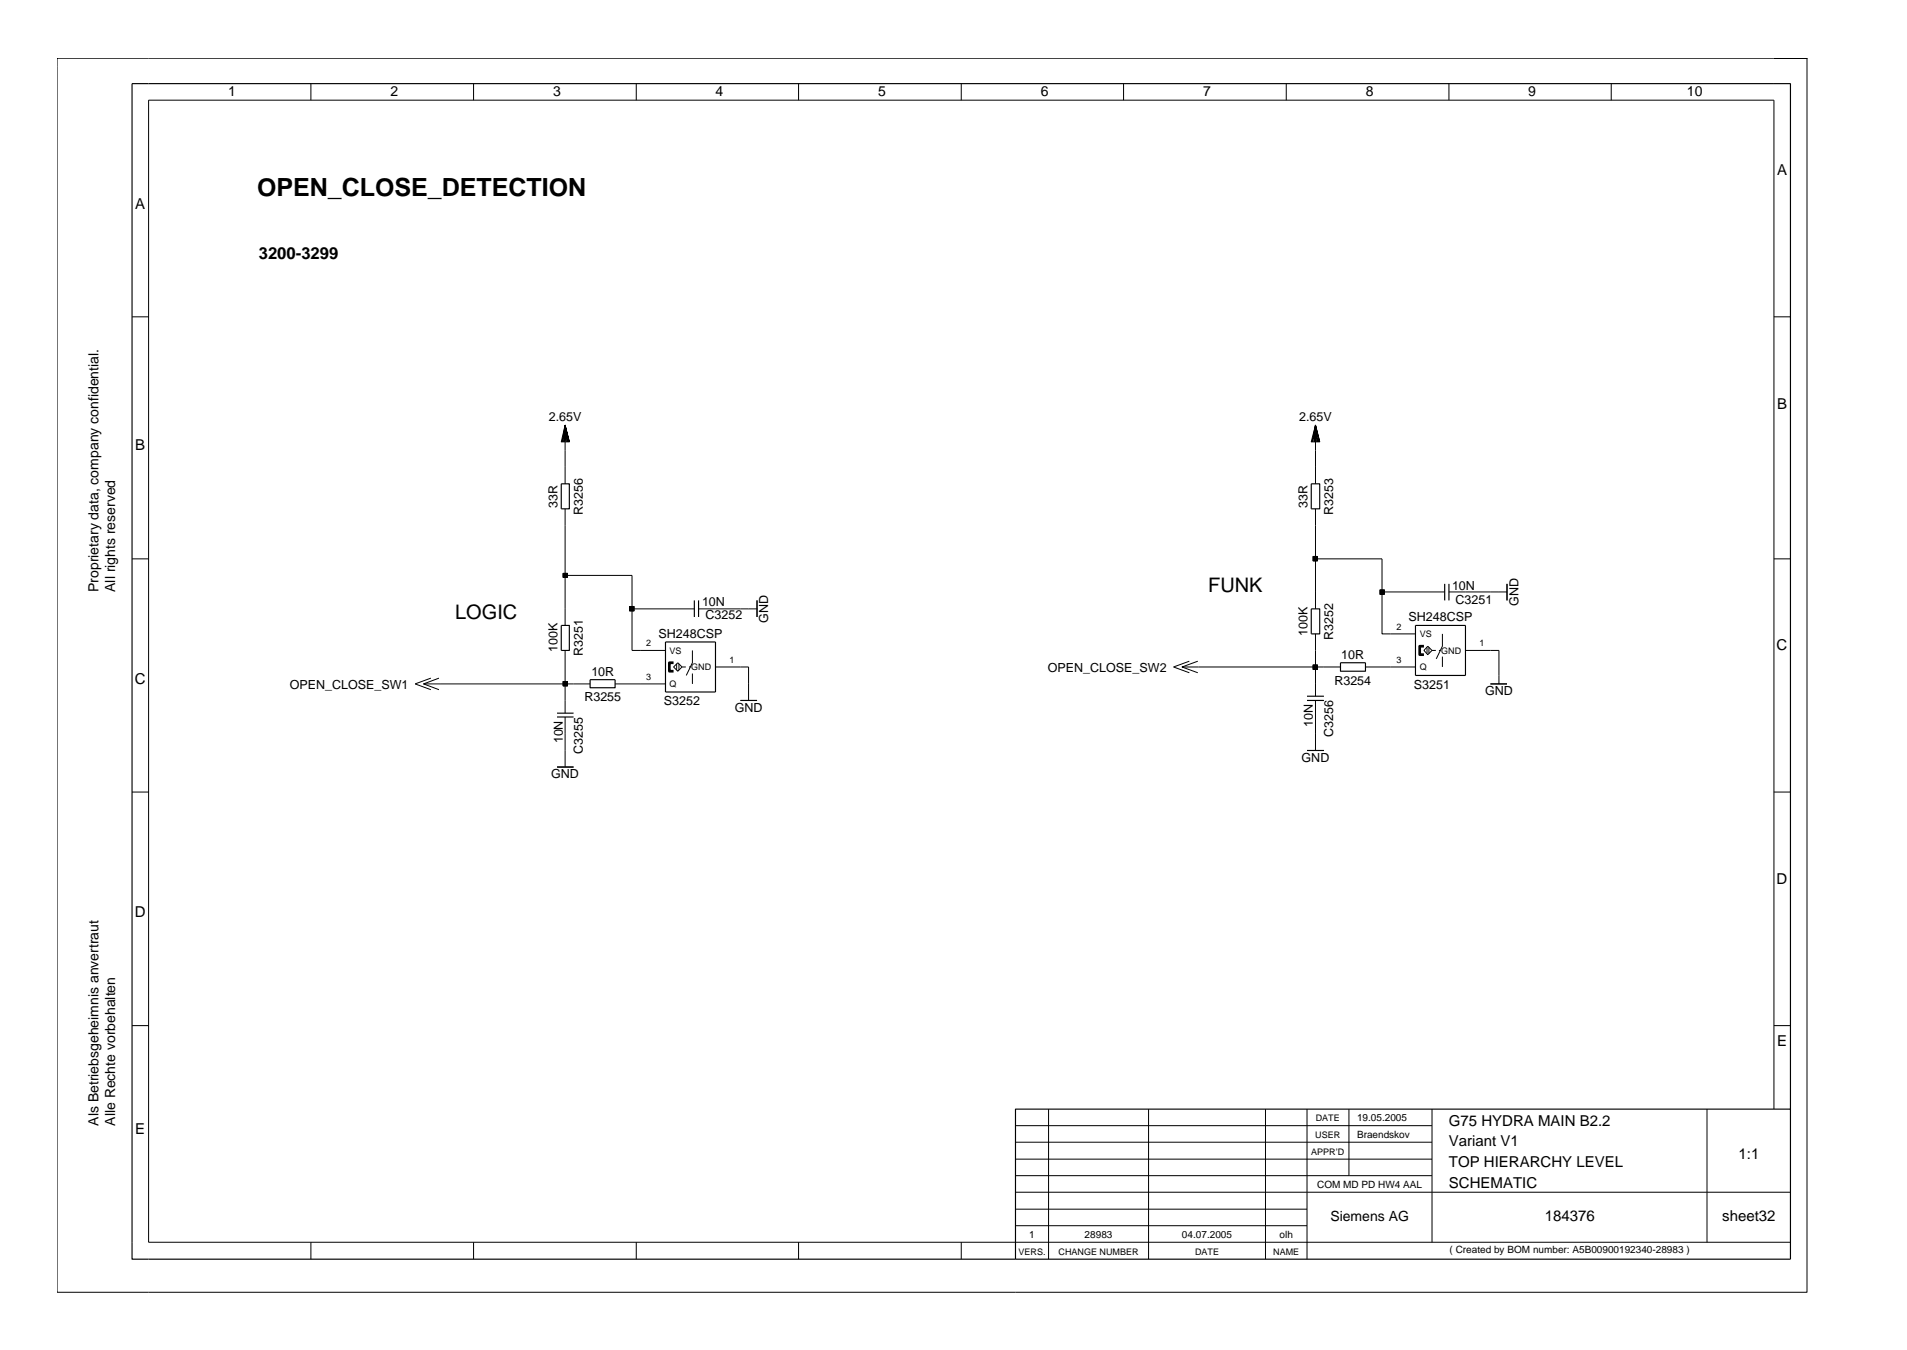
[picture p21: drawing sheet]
<svg xmlns="http://www.w3.org/2000/svg" width="420mm" height="297mm" viewBox="0 0 420 297" stroke-linecap="round" stroke-linejoin="round" font-family="sans-serif">
<defs><g id="words">
<text font-size="5.5" x="56.6" y="43.1">OPEN_CLOSE_DETECTION</text>
<g font-size="4.4">
<text x="266" y="130.2">FUNK</text>
<text x="100.2" y="136.2">LOGIC</text>
</g>
<text font-size="3.7" x="57" y="56.9">3200-3299</text>
<g font-size="3.3">
<text x="391.2" y="38.6">A</text>
<text x="29.7" y="45.9">A</text>
<text x="391.2" y="89.9">B</text>
<text x="29.7" y="99.1">B</text>
<text x="391.1" y="143.1">C</text>
<text x="29.7" y="150.5">C</text>
<text x="391.1" y="194.5">D</text>
<text x="29.7" y="201.8">D</text>
<text x="391.2" y="230.2">E</text>
<text x="29.7" y="249.5">E</text>
<text x="319" y="247.7">G75 HYDRA MAIN B2.2</text>
<text x="319" y="256.8">TOP HIERARCHY LEVEL</text>
<text x="319" y="252.3">Variant V1</text>
<text x="382.7" y="255">1:1</text>
<text x="319" y="261.5">SCHEMATIC</text>
<text x="340" y="268.8">184376</text>
<text x="379.1" y="268.8">sheet32</text>
</g>
<g font-size="3.1">
<text x="50.2" y="21.1">1</text>
<text x="86" y="21.1">2</text>
<text x="121.8" y="21.1">3</text>
<text x="157.5" y="21.1">4</text>
<text x="193.3" y="21.1">5</text>
<text x="229.1" y="21.1">6</text>
<text x="264.9" y="21.1">7</text>
<text x="300.7" y="21.1">8</text>
<text x="336.4" y="21.1">9</text>
<text x="371.4" y="21.1">10</text>
<text x="21.7" y="130.2" transform="rotate(-90 21.7 130.2)">Proprietary data, company confidential.</text>
<text x="25.3" y="130.2" transform="rotate(-90 25.3 130.2)">All rights reserved</text>
<text x="21.7" y="247.7" transform="rotate(-90 21.7 247.7)">Als Betriebsgeheimnis anvertraut</text>
<text x="25.3" y="247.7" transform="rotate(-90 25.3 247.7)">Alle Rechte vorbehalten</text>
<text x="292.9" y="268.8">Siemens AG</text>
</g>
<g font-size="2.8">
<text x="120.8" y="92.7">2.65V</text>
<text x="286" y="92.7">2.65V</text>
<text x="122.7" y="111.7" transform="rotate(-90 122.7 111.7)">33R</text>
<text x="128.3" y="113.2" transform="rotate(-90 128.3 113.2)">R3256</text>
<text x="287.8" y="111.7" transform="rotate(-90 287.8 111.7)">33R</text>
<text x="293.5" y="113.2" transform="rotate(-90 293.5 113.2)">R3253</text>
<text x="319.6" y="129.7">10N</text>
<text x="154.5" y="133.4">10N</text>
<text x="155.3" y="136.2">C3252</text>
<text x="169.1" y="137" transform="rotate(-90 169.1 137)">GND</text>
<text x="310.1" y="136.7">SH248CSP</text>
<text x="320.4" y="132.9">C3251</text>
<text x="334.3" y="133.3" transform="rotate(-90 334.3 133.3)">GND</text>
<text x="122.7" y="143.5" transform="rotate(-90 122.7 143.5)">100K</text>
<text x="145" y="140.3">SH248CSP</text>
<text x="287.8" y="139.9" transform="rotate(-90 287.8 139.9)">100K</text>
<text x="293.5" y="140.7" transform="rotate(-90 293.5 140.7)">R3252</text>
<text x="128.3" y="144.4" transform="rotate(-90 128.3 144.4)">R3251</text>
<text x="130.2" y="148.7">10R</text>
<text x="230.7" y="147.9">OPEN_CLOSE_SW2</text>
<text x="295.3" y="145.1">10R</text>
<text x="63.8" y="151.6">OPEN_CLOSE_SW1</text>
<text x="128.6" y="154.3">R3255</text>
<text x="146.2" y="155.2">S3252</text>
<text x="293.7" y="150.6">R3254</text>
<text x="311.3" y="151.6">S3251</text>
<text x="326.9" y="152.9">GND</text>
<text x="161.7" y="156.6">GND</text>
<text x="289" y="159.9" transform="rotate(-90 289 159.9)">10N</text>
<text x="123.9" y="163.6" transform="rotate(-90 123.9 163.6)">10N</text>
<text x="128.3" y="165.9" transform="rotate(-90 128.3 165.9)">C3255</text>
<text x="286.5" y="167.6">GND</text>
<text x="293.5" y="162.2" transform="rotate(-90 293.5 162.2)">C3256</text>
<text x="121.3" y="171.3">GND</text>
</g>
<g font-size="2.2">
<text x="298.7" y="246.7">19.05.2005</text>
<text x="298.7" y="250.5">Braendskov</text>
<text x="290" y="261.5">COM MD PD HW4 AAL</text>
<text x="226.6" y="272.5">1</text>
<text x="238.8" y="272.5">28983</text>
<text x="260.2" y="272.5">04.07.2005</text>
<text x="281.7" y="272.5">olh</text>
<text x="319.1" y="275.7">( Created by BOM number: A5B00900192340-28983 )</text>
</g>
<g font-size="2">
<text x="142.2" y="142.2">2</text>
<text x="147.3" y="143.8">VS</text>
<text x="307.4" y="138.5">2</text>
<text x="312.5" y="140.2">VS</text>
<text x="317.3" y="143.8">GND</text>
<text x="325.7" y="142.2">1</text>
<text x="142.2" y="149.5">3</text>
<text x="152.2" y="147.5">GND</text>
<text x="160.6" y="145.8">1</text>
<text x="307.4" y="145.8">3</text>
<text x="312.5" y="147.5">Q</text>
<text x="147.3" y="151.2">Q</text>
<text x="289.5" y="250.5">USER</text>
<text x="289.7" y="246.7">DATE</text>
<text x="288.7" y="254.1">APPR’D</text>
<text x="224.2" y="276.1">VERS.</text>
<text x="233" y="276.1">CHANGE NUMBER</text>
<text x="263.1" y="276.1">DATE</text>
<text x="280.3" y="276.1">NAME</text>
</g>
</g></defs>
<g fill="none" stroke="#000" stroke-width=".22">
<path d="M68.4 18.4v3.6M104.3 18.4v3.6M140.1 18.4v3.6M175.8 18.4v3.6M211.6 18.4v3.6M247.3 18.4v3.6M283.2 18.4v3.6M319 18.4v3.6M354.7 18.4v3.6M390.5 12.8h-377.9v271.5h385.2v-271.5M390.5 12.8h7.3h-7.3M394.2 18.4v225.6"/>
<path d="M29.1 69.7h3.6M390.5 69.7h3.7M123.7 97.2l.7-3.6-.5 3.6M124.1 97.2l.3-3.6-.2 3.6M124.7 97.2l-.3-3.6v12.9M124.8 97.2l-.4-3.6 .6 3.6M125.2 97.2l-.8-3.6 .9 3.6h-1.7l.8-3.6 .9 3.6M288.8 97.2l.8-3.6-.6 3.6M289.2 97.2l.4-3.6-.2 3.6M289.8 97.2l-.2-3.6v12.9M289.9 97.2l-.3-3.6 .5 3.6M290.3 97.2l-.7-3.6 .9 3.6h-1.8l.9-3.6 .9 3.6"/>
<path d="M124.4 112v25.6M289.6 112v22M29.1 123h3.6M124.4 126.6h14.7v16.5h7.4M139.1 134h13.8M153.8 134h12.9M166.7 132.1v3.6M289.6 139.5v13.7M289.6 123h14.6v7.2M304.2 130.2v9.3h7.4M304.2 130.2h13.8M317.5 139.5v2.7l-1.3 2.8"/>
<path d="M319 130.2h12.8M331.8 128.5v3.6M390.5 123h3.7M93.2 150.5h31.2v6.4M94.9 149.2l-3.5 1.3 3.5 1.3M96.6 149.2l-3.4 1.3 3.4 1.3M124.4 143.1v7.4h5.5M124.4 157.8v11M135.4 150.5h11.1M148.3 146.8l.9-1 .9 1-.9 .9zM149 146.1v1.3M149.5 146.1v1.3"/>
<path d="M150.1 146.8h.9M151.7 146.8h.3M152.4 143.1v2.7l-1.3 2.8M152.4 148.2v2.3M157.5 146.8h7.3v7.3M163 154.1h3.7M260.2 146.8h34.9M261.8 145.5l-3.5 1.3 3.5 1.2M263.7 145.5l-3.5 1.3 3.5 1.2M289.6 154.1v11M300.6 146.8h11M314.1 142.4v1.4"/>
<path d="M314.3 142.2l.9 .9-.9 .9-.8-.9zM314.6 142.4v1.4M315.2 143.1h.9M316.8 143.1h.3M317.5 144.5v2.3M322.6 143.1h7.4v7.4M328.1 150.5h3.7M29.1 174.3h3.6M122.6 168.8h3.7M287.7 165.1h3.8M390.5 174.3h3.7M29.1 225.7h3.6"/>
<path d="M390.5 225.7h3.7M223.5 258.7h91.7M223.5 255h91.7M223.5 251.3h91.7M223.5 247.7h91.7M230.8 244v33.1M252.8 244v33.1M278.6 244v33.1M287.7 244v33.1M297 244v14.7M315.2 244v29.3M375.8 244v29.3"/>
<path d="M390.5 244v-222h-357.8v251.3h361.5M68.4 273.3v3.8M104.3 273.3v3.8M140.1 273.3v3.8M175.8 273.3v3.8M211.6 273.3v3.8M223.5 269.7h64.2M223.5 266.1h64.2M223.5 262.3h170.7"/>
</g>
<g fill="none" stroke="#000" stroke-width=".25">
<path d="M123.6 106.5h1.7v5.5h-1.7zM288.7 106.5h1.8v5.5h-1.8zM123.6 137.6h1.7v5.5h-1.7zM124 126.2h.9v.8h-.9zM138.6 133.5h1v.9h-1zM152.9 132.1v3.6M153.8 132.1v3.6M166.7 132.1v3.6M288.7 134h1.8v5.5h-1.8zM289.1 122.5h.9v.9h-.9zM303.8 129.8h.9v1h-.9zM311.6 137.6h11v11h-11z"/>
<path d="M318 128.5v3.6M319 128.5v3.6M331.8 128.5v3.6M122.6 157.8h3.7M122.6 156.9h3.7M124 150h.9v.9h-.9zM129.9 149.5h5.5v1.8h-5.5zM146.5 141.3h11v11h-11zM163 154.1h3.7M287.7 154.1h3.8M287.7 153.2h3.8M289.1 146.3h.9v1h-.9z"/>
<path d="M295.1 145.8h5.5v1.9h-5.5zM328.1 150.5h3.7M122.6 168.8h3.7M287.7 165.1h3.8M394.2 244v-225.6h-365.1v258.7h365.1v-33.1h-170.7v33.1"/>
</g>
<path d="M148.3 145.8h-1v1.9h1M313.5 142.2h-1v1.8h1" fill="none" stroke="#000" stroke-width=".59"/>
<g fill="#000">
<path d="M138.6 133.5h1v.9h-1zM289.1 122.5h.9v.9h-.9zM303.8 129.8h.9v1h-.9zM124 150h.9v.9h-.9zM289.1 146.3h.9v1h-.9z"/>
<path d="M124 126.2h.9v.8h-.9z" fill-rule="evenodd"/>
</g>
<use href="#words"/>
</svg>
